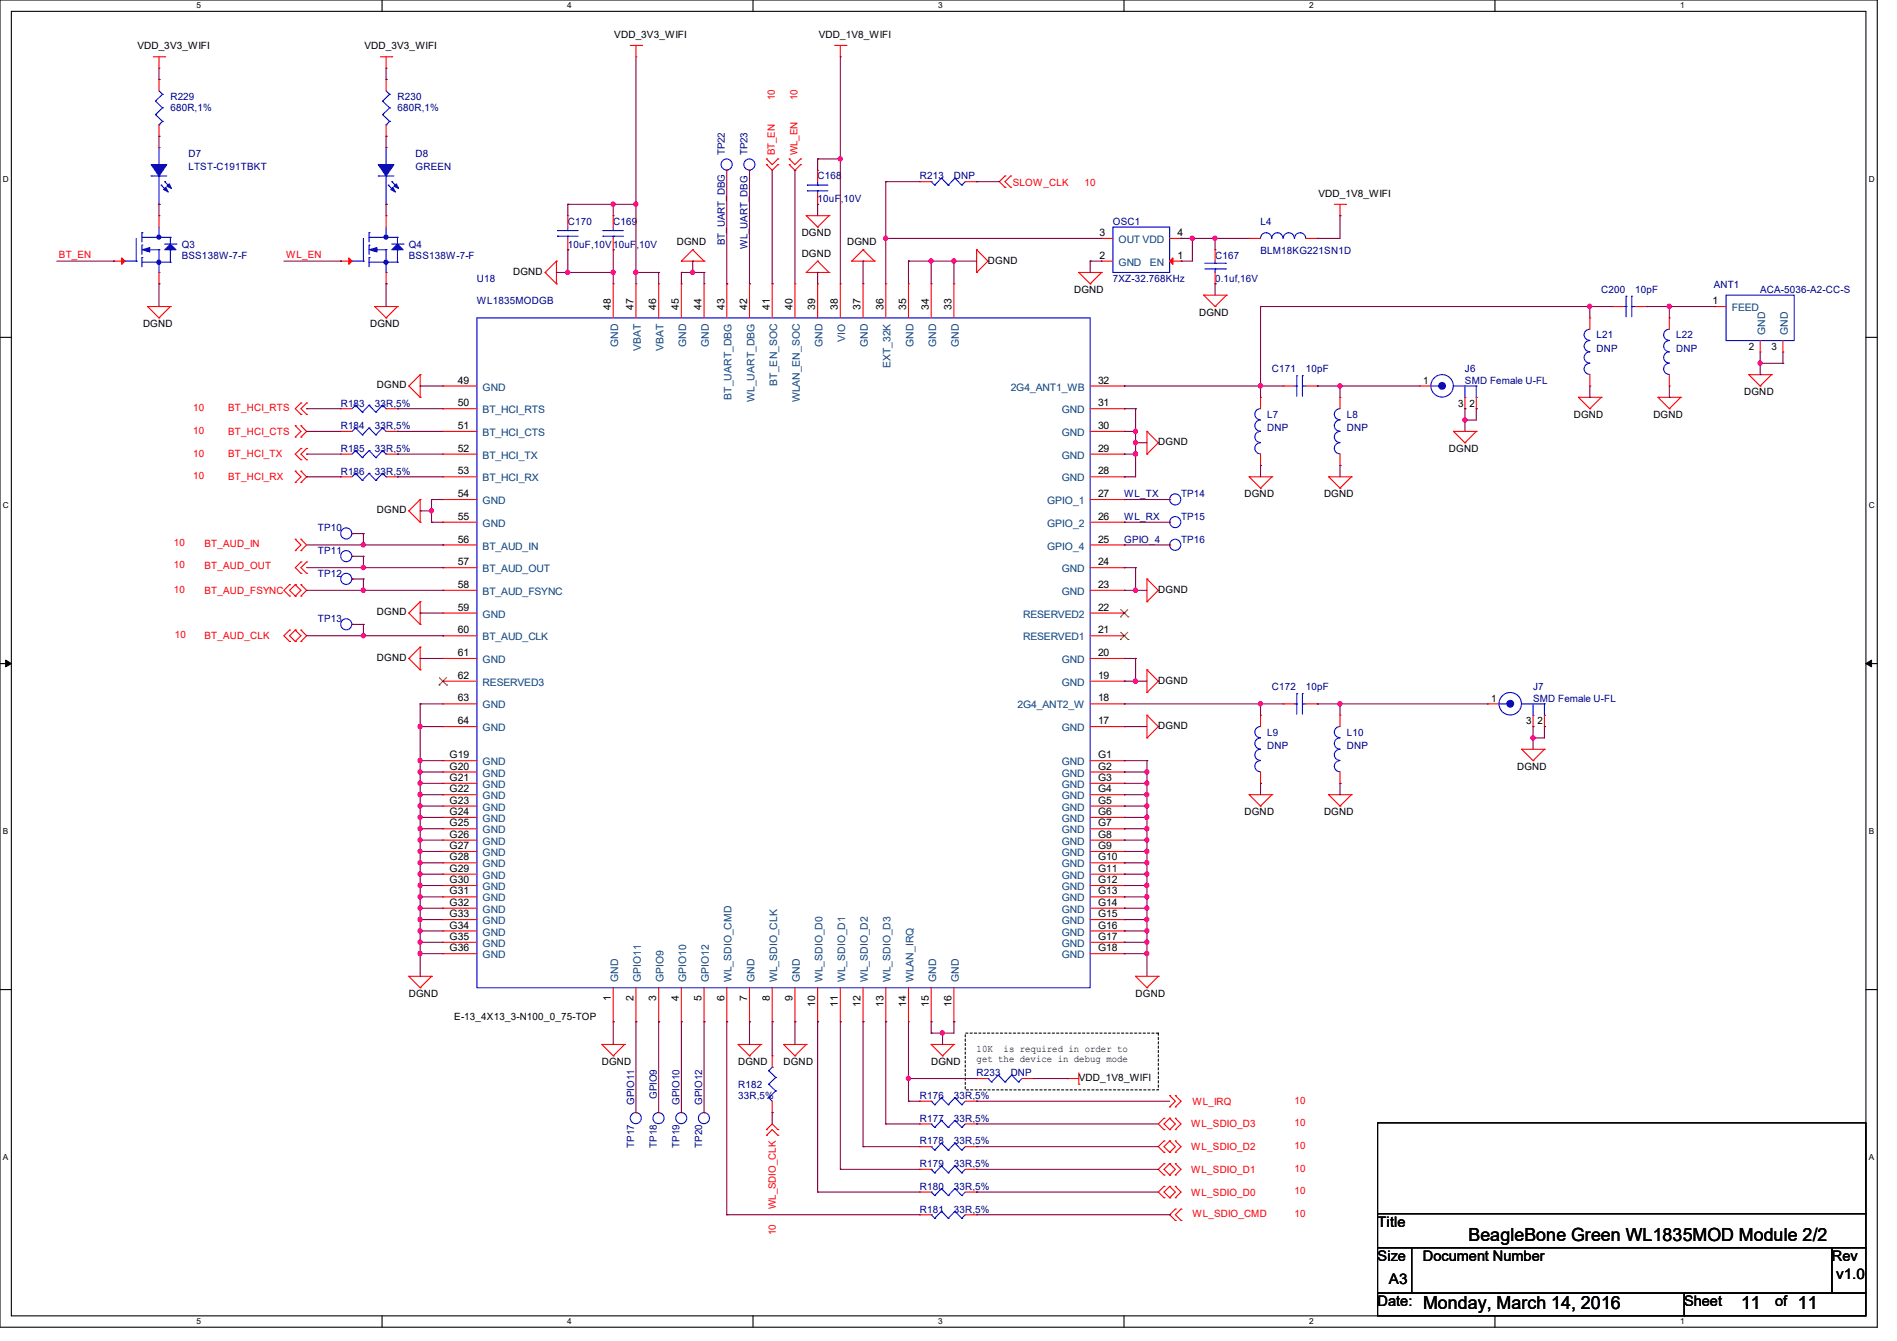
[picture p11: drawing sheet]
<svg xmlns="http://www.w3.org/2000/svg" width="297mm" height="210mm" viewBox="0 0 297 210" stroke-linecap="round" stroke-linejoin="round" font-family="sans-serif">
<defs><g id="words">
<g font-size="2.8">
<text x="229.9" y="194.4">BeagleBone Green WL1835MOD Module 2/2</text>
<text x="222.8" y="205.1">Monday, March 14, 2016</text>
<text x="272.6" y="205.1">11</text>
<text x="281.5" y="205.1">11</text>
</g>
<g font-size="2.3">
<text x="215.7" y="192.2">Title</text>
<text x="215.7" y="197.5">Size</text>
<text x="222.8" y="197.5">Document Number</text>
<text x="286.8" y="197.5">Rev</text>
<text x="217.5" y="201">A3</text>
<text x="287.5" y="200.3">v1.0</text>
<text x="215.7" y="204.6">Date:</text>
<text x="263.7" y="204.6">Sheet</text>
<text x="277.9" y="204.6">of</text>
</g>
<g font-size="1.6">
<text x="96.2" y="5.9">VDD_3V3_WIFI</text>
<text x="128.2" y="5.9">VDD_1V8_WIFI</text>
<text x="21.5" y="7.7">VDD_3V3_WIFI</text>
<text x="57.1" y="7.7">VDD_3V3_WIFI</text>
<text x="206.4" y="30.8">VDD_1V8_WIFI</text>
<text x="106" y="38.4">DGND</text>
<text x="125.5" y="40.2">DGND</text>
<text x="125.5" y="37">DGND</text>
<text x="132.6" y="38.4">DGND</text>
<text x="154.7" y="41.3">DGND</text>
<text x="172.1" y="40.5">2</text>
<text x="172.1" y="37">3</text>
<text x="184.4" y="37">4</text>
<text x="184.4" y="40.5">1</text>
<text x="80.3" y="43.1">DGND</text>
<text x="168.2" y="45.9">DGND</text>
<text x="268.1" y="47.6">1</text>
<text x="22.4" y="51.2">DGND</text>
<text x="58" y="51.2">DGND</text>
<text x="95.6" y="48.6" transform="rotate(-90 95.6 48.6)">48</text>
<text x="99.2" y="48.6" transform="rotate(-90 99.2 48.6)">47</text>
<text x="102.7" y="48.6" transform="rotate(-90 102.7 48.6)">46</text>
<text x="106.3" y="48.6" transform="rotate(-90 106.3 48.6)">45</text>
<text x="109.9" y="48.6" transform="rotate(-90 109.9 48.6)">44</text>
<text x="113.4" y="48.6" transform="rotate(-90 113.4 48.6)">43</text>
<text x="117" y="48.6" transform="rotate(-90 117 48.6)">42</text>
<text x="120.5" y="48.6" transform="rotate(-90 120.5 48.6)">41</text>
<text x="124.1" y="48.6" transform="rotate(-90 124.1 48.6)">40</text>
<text x="127.6" y="48.6" transform="rotate(-90 127.6 48.6)">39</text>
<text x="131.2" y="48.6" transform="rotate(-90 131.2 48.6)">38</text>
<text x="134.7" y="48.6" transform="rotate(-90 134.7 48.6)">37</text>
<text x="138.3" y="48.6" transform="rotate(-90 138.3 48.6)">36</text>
<text x="141.9" y="48.6" transform="rotate(-90 141.9 48.6)">35</text>
<text x="145.4" y="48.6" transform="rotate(-90 145.4 48.6)">34</text>
<text x="149" y="48.6" transform="rotate(-90 149 48.6)">33</text>
<text x="187.7" y="49.4">DGND</text>
<text x="273.8" y="54.8">2</text>
<text x="277.4" y="54.8">3</text>
<text x="59" y="60.8">DGND</text>
<text x="71.7" y="63.6">50</text>
<text x="71.7" y="60.1">49</text>
<text x="171.9" y="60.1">32</text>
<text x="171.9" y="63.6">31</text>
<text x="222.8" y="60.1">1</text>
<text x="228.3" y="63.7">3</text>
<text x="230.1" y="63.7">2</text>
<text x="246.4" y="65.4">DGND</text>
<text x="258.9" y="65.4">DGND</text>
<text x="273.1" y="61.9">DGND</text>
<text x="71.7" y="70.7">52</text>
<text x="71.7" y="67.2">51</text>
<text x="171.9" y="70.7">29</text>
<text x="171.9" y="67.2">30</text>
<text x="181.4" y="69.7">DGND</text>
<text x="226.9" y="70.8">DGND</text>
<text x="71.7" y="74.3">53</text>
<text x="71.7" y="77.9">54</text>
<text x="171.9" y="77.9">27</text>
<text x="171.9" y="74.3">28</text>
<text x="194.9" y="77.9">DGND</text>
<text x="207.3" y="77.9">DGND</text>
<text x="59" y="80.4">DGND</text>
<text x="71.7" y="81.4">55</text>
<text x="171.9" y="81.4">26</text>
<text x="71.7" y="85">56</text>
<text x="71.7" y="88.5">57</text>
<text x="171.9" y="85">25</text>
<text x="171.9" y="88.5">24</text>
<text x="71.7" y="92.1">58</text>
<text x="71.7" y="95.6">59</text>
<text x="171.9" y="95.6">22</text>
<text x="171.9" y="92.1">23</text>
<text x="181.4" y="92.8">DGND</text>
<text x="59" y="96.4">DGND</text>
<text x="71.7" y="99.2">60</text>
<text x="171.9" y="99.2">21</text>
<text x="59" y="103.5">DGND</text>
<text x="71.7" y="106.3">62</text>
<text x="71.7" y="102.7">61</text>
<text x="171.9" y="102.7">20</text>
<text x="171.9" y="106.3">19</text>
<text x="181.4" y="107.1">DGND</text>
<text x="71.7" y="113.4">64</text>
<text x="71.7" y="109.9">63</text>
<text x="171.9" y="113.4">17</text>
<text x="171.9" y="109.9">18</text>
<text x="233.5" y="109.9">1</text>
<text x="239" y="113.5">3</text>
<text x="240.7" y="113.5">2</text>
<text x="70.4" y="118.7">G19</text>
<text x="171.9" y="118.7">G1</text>
<text x="181.4" y="114.2">DGND</text>
<text x="70.4" y="120.5">G20</text>
<text x="70.4" y="122.3">G21</text>
<text x="70.4" y="124.1">G22</text>
<text x="70.4" y="125.9">G23</text>
<text x="171.9" y="120.5">G2</text>
<text x="171.9" y="122.3">G3</text>
<text x="171.9" y="124.1">G4</text>
<text x="171.9" y="125.9">G5</text>
<text x="237.5" y="120.6">DGND</text>
<text x="70.4" y="127.6">G24</text>
<text x="70.4" y="129.4">G25</text>
<text x="70.4" y="131.2">G26</text>
<text x="171.9" y="127.6">G6</text>
<text x="171.9" y="129.4">G7</text>
<text x="171.9" y="131.2">G8</text>
<text x="194.9" y="127.7">DGND</text>
<text x="207.3" y="127.7">DGND</text>
<text x="70.4" y="133">G27</text>
<text x="70.4" y="134.7">G28</text>
<text x="70.4" y="136.5">G29</text>
<text x="171.9" y="133">G9</text>
<text x="171.9" y="134.7">G10</text>
<text x="171.9" y="136.5">G11</text>
<text x="70.4" y="138.3">G30</text>
<text x="70.4" y="140.1">G31</text>
<text x="70.4" y="141.9">G32</text>
<text x="70.4" y="143.6">G33</text>
<text x="171.9" y="140.1">G13</text>
<text x="171.9" y="141.9">G14</text>
<text x="171.9" y="143.6">G15</text>
<text x="171.9" y="138.3">G12</text>
<text x="70.4" y="145.4">G34</text>
<text x="70.4" y="147.2">G35</text>
<text x="70.4" y="149">G36</text>
<text x="171.9" y="145.4">G16</text>
<text x="171.9" y="147.2">G17</text>
<text x="171.9" y="149">G18</text>
<text x="64" y="156.1">DGND</text>
<text x="71.1" y="159.7">E-13_4X13_3-N100_0_75-TOP</text>
<text x="95.6" y="156.8" transform="rotate(-90 95.6 156.8)">1</text>
<text x="99.2" y="156.8" transform="rotate(-90 99.2 156.8)">2</text>
<text x="102.7" y="156.8" transform="rotate(-90 102.7 156.8)">3</text>
<text x="106.3" y="156.8" transform="rotate(-90 106.3 156.8)">4</text>
<text x="109.9" y="156.8" transform="rotate(-90 109.9 156.8)">5</text>
<text x="113.4" y="156.8" transform="rotate(-90 113.4 156.8)">6</text>
<text x="117" y="156.8" transform="rotate(-90 117 156.8)">7</text>
<text x="120.5" y="156.8" transform="rotate(-90 120.5 156.8)">8</text>
<text x="124.1" y="156.8" transform="rotate(-90 124.1 156.8)">9</text>
<text x="127.6" y="157.7" transform="rotate(-90 127.6 157.7)">10</text>
<text x="131.2" y="157.7" transform="rotate(-90 131.2 157.7)">11</text>
<text x="134.7" y="157.7" transform="rotate(-90 134.7 157.7)">12</text>
<text x="138.3" y="157.7" transform="rotate(-90 138.3 157.7)">13</text>
<text x="141.9" y="157.7" transform="rotate(-90 141.9 157.7)">14</text>
<text x="145.4" y="157.7" transform="rotate(-90 145.4 157.7)">15</text>
<text x="149" y="157.7" transform="rotate(-90 149 157.7)">16</text>
<text x="177.8" y="156.1">DGND</text>
<text x="94.2" y="166.8">DGND</text>
<text x="115.6" y="166.8">DGND</text>
<text x="122.7" y="166.8">DGND</text>
<text x="145.8" y="166.8">DGND</text>
<text x="152.9" y="164.8">10K</text>
<text x="152.9" y="166.4">get the device in debug mode</text>
<text x="157.1" y="164.8">is required in order to</text>
<text x="168.9" y="169.3">VDD_1V8_WIFI</text>
</g>
<g font-size="1.6" fill="#000080">
<text x="26.7" y="15.7">R229</text>
<text x="26.7" y="17.4">680R,1%</text>
<text x="62.2" y="15.7">R230</text>
<text x="62.2" y="17.4">680R,1%</text>
<text x="29.5" y="24.6">D7</text>
<text x="29.5" y="26.7">LTST-C191TBKT</text>
<text x="65.1" y="24.6">D8</text>
<text x="65.1" y="26.7">GREEN</text>
<text x="113.5" y="24.3" transform="rotate(-90 113.5 24.3)">TP22</text>
<text x="117" y="24.3" transform="rotate(-90 117 24.3)">TP23</text>
<text x="128" y="28.1">C168</text>
<text x="144" y="28.1">R213</text>
<text x="149.4" y="28.1">DNP</text>
<text x="88.9" y="35.2">C170</text>
<text x="96" y="35.2">C169</text>
<text x="128" y="31.7">10uF,10V</text>
<text x="174.2" y="35.2">OSC1</text>
<text x="197.4" y="35.2">L4</text>
<text x="28.4" y="38.8">Q3</text>
<text x="28.4" y="40.6">BSS138W-7-F</text>
<text x="64" y="38.8">Q4</text>
<text x="64" y="40.6">BSS138W-7-F</text>
<text x="88.9" y="38.8">10uF,10V10uF,10V</text>
<text x="113.5" y="38.4" transform="rotate(-90 113.5 38.4)">BT_UART_DBG</text>
<text x="117" y="38.9" transform="rotate(-90 117 38.9)">WL_UART_DBG</text>
<text x="190.2" y="40.6">C167</text>
<text x="197.4" y="39.8">BLM18KG221SN1D</text>
<text x="74.7" y="44.1">U18</text>
<text x="74.7" y="47.7">WL1835MODGB</text>
<text x="174.2" y="44.1">7XZ-32.768KHz</text>
<text x="190.2" y="44.1">0.1uf,16V</text>
<text x="250.7" y="45.9">C200</text>
<text x="256" y="45.9">10pF</text>
<text x="268.3" y="45.2">ANT1</text>
<text x="275.6" y="45.9">ACA-5036-A2-CC-S</text>
<text x="250" y="53">L21</text>
<text x="262.4" y="53">L22</text>
<text x="199.1" y="58.3">C171</text>
<text x="204.5" y="58.3">10pF</text>
<text x="229.4" y="58.3">J6</text>
<text x="250" y="55.1">DNP</text>
<text x="262.4" y="55.1">DNP</text>
<text x="53.3" y="63.7">R183</text>
<text x="58.7" y="63.7">33R,5%</text>
<text x="198.4" y="65.4">L7</text>
<text x="210.9" y="65.4">L8</text>
<text x="229.4" y="60.1">SMD Female U-FL</text>
<text x="53.3" y="70.8">R185</text>
<text x="53.3" y="67.2">R184</text>
<text x="58.7" y="70.8">33R,5%</text>
<text x="58.7" y="67.2">33R,5%</text>
<text x="198.4" y="67.6">DNP</text>
<text x="210.9" y="67.6">DNP</text>
<text x="53.3" y="74.3">R186</text>
<text x="58.7" y="74.3">33R,5%</text>
<text x="176" y="77.9">WL_TX</text>
<text x="184.9" y="77.9">TP14</text>
<text x="49.8" y="83.2">TP10</text>
<text x="176" y="81.4">WL_RX</text>
<text x="184.9" y="81.4">TP15</text>
<text x="49.8" y="86.8">TP11</text>
<text x="176" y="85">GPIO_4</text>
<text x="184.9" y="85">TP16</text>
<text x="49.8" y="90.3">TP12</text>
<text x="49.8" y="97.4">TP13</text>
<text x="199.1" y="108.1">C172</text>
<text x="204.5" y="108.1">10pF</text>
<text x="240" y="108.1">J7</text>
<text x="240" y="109.9">SMD Female U-FL</text>
<text x="198.4" y="115.2">L9</text>
<text x="198.4" y="117.3">DNP</text>
<text x="210.9" y="115.2">L10</text>
<text x="210.9" y="117.3">DNP</text>
<text x="99.3" y="173" transform="rotate(-90 99.3 173)">GPIO11</text>
<text x="102.8" y="172.1" transform="rotate(-90 102.8 172.1)">GPIO9</text>
<text x="106.4" y="173" transform="rotate(-90 106.4 173)">GPIO10</text>
<text x="109.9" y="173" transform="rotate(-90 109.9 173)">GPIO12</text>
<text x="115.6" y="170.3">R182</text>
<text x="115.6" y="172.1">33R,5%</text>
<text x="144" y="172.1">R176</text>
<text x="149.4" y="172.1">33R,5%</text>
<text x="152.9" y="168.6">R233</text>
<text x="158.2" y="168.6">DNP</text>
<text x="99.3" y="179.7" transform="rotate(-90 99.3 179.7)">TP17</text>
<text x="102.8" y="179.7" transform="rotate(-90 102.8 179.7)">TP18</text>
<text x="106.4" y="179.7" transform="rotate(-90 106.4 179.7)">TP19</text>
<text x="109.9" y="179.7" transform="rotate(-90 109.9 179.7)">TP20</text>
<text x="144" y="175.7">R177</text>
<text x="144" y="179.2">R178</text>
<text x="149.4" y="175.7">33R,5%</text>
<text x="149.4" y="179.2">33R,5%</text>
<text x="144" y="182.8">R179</text>
<text x="149.4" y="182.8">33R,5%</text>
<text x="144" y="189.9">R181</text>
<text x="144" y="186.3">R180</text>
<text x="149.4" y="189.9">33R,5%</text>
<text x="149.4" y="186.3">33R,5%</text>
</g>
<g font-size="1.6" fill="#f00">
<text x="121.3" y="15.7" transform="rotate(-90 121.3 15.7)">10</text>
<text x="124.9" y="15.7" transform="rotate(-90 124.9 15.7)">10</text>
<text x="121.3" y="24.3" transform="rotate(-90 121.3 24.3)">BT_EN</text>
<text x="124.9" y="24.3" transform="rotate(-90 124.9 24.3)">WL_EN</text>
<text x="158.6" y="29.2">SLOW_CLK</text>
<text x="169.8" y="29.2">10</text>
<text x="9.2" y="40.3">BT_EN</text>
<text x="44.8" y="40.3">WL_EN</text>
<text x="30.2" y="64.4">10</text>
<text x="35.7" y="64.4">BT_HCI_RTS</text>
<text x="30.2" y="67.9">10</text>
<text x="30.2" y="71.5">10</text>
<text x="35.7" y="68.1">BT_HCI_CTS</text>
<text x="35.7" y="71.5">BT_HCI_TX</text>
<text x="30.2" y="75.1">10</text>
<text x="35.7" y="75.2">BT_HCI_RX</text>
<text x="27.2" y="85.6">10</text>
<text x="27.2" y="88.9">10</text>
<text x="32" y="85.7">BT_AUD_IN</text>
<text x="32" y="89.1">BT_AUD_OUT</text>
<text x="27.2" y="92.8">10</text>
<text x="32" y="93">BT_AUD_FSYNC</text>
<text x="27.4" y="99.9">10</text>
<text x="32" y="100.1">BT_AUD_CLK</text>
<text x="186.7" y="173">WL_IRQ</text>
<text x="202.7" y="172.8">10</text>
<text x="186.5" y="176.6">WL_SDIO_D3</text>
<text x="202.7" y="176.4">10</text>
<text x="202.7" y="180">10</text>
<text x="186.5" y="180.1">WL_SDIO_D2</text>
<text x="186.5" y="183.7">WL_SDIO_D1</text>
<text x="202.7" y="183.5">10</text>
<text x="121.5" y="189.4" transform="rotate(-90 121.5 189.4)">WL_SDIO_CLK</text>
<text x="186.5" y="187.2">WL_SDIO_D0</text>
<text x="186.7" y="190.6">WL_SDIO_CMD</text>
<text x="202.7" y="187.1">10</text>
<text x="202.7" y="190.6">10</text>
<text x="121.5" y="193.5" transform="rotate(-90 121.5 193.5)">10</text>
</g>
<g font-size="1.6" fill="#004080">
<text x="175.1" y="41.6">GND</text>
<text x="175.1" y="38.1">OUT VDD</text>
<text x="180" y="41.6">EN</text>
<text x="132.3" y="53.5" transform="rotate(-90 132.3 53.5)">VIO</text>
<text x="271.1" y="48.7">FEED</text>
<text x="276.4" y="52.5" transform="rotate(-90 276.4 52.5)">GND</text>
<text x="279.9" y="52.5" transform="rotate(-90 279.9 52.5)">GND</text>
<text x="96.8" y="54.3" transform="rotate(-90 96.8 54.3)">GND</text>
<text x="100.3" y="55" transform="rotate(-90 100.3 55)">VBAT</text>
<text x="103.9" y="55" transform="rotate(-90 103.9 55)">VBAT</text>
<text x="107.4" y="54.3" transform="rotate(-90 107.4 54.3)">GND</text>
<text x="111" y="54.3" transform="rotate(-90 111 54.3)">GND</text>
<text x="128.8" y="54.3" transform="rotate(-90 128.8 54.3)">GND</text>
<text x="135.9" y="54.3" transform="rotate(-90 135.9 54.3)">GND</text>
<text x="139.4" y="57.7" transform="rotate(-90 139.4 57.7)">EXT_32K</text>
<text x="143" y="54.3" transform="rotate(-90 143 54.3)">GND</text>
<text x="146.6" y="54.3" transform="rotate(-90 146.6 54.3)">GND</text>
<text x="150.1" y="54.3" transform="rotate(-90 150.1 54.3)">GND</text>
<text x="75.6" y="64.7">BT_HCI_RTS</text>
<text x="75.6" y="61.2">GND</text>
<text x="114.6" y="62.6" transform="rotate(-90 114.6 62.6)">BT_UART_DBG</text>
<text x="118.1" y="62.9" transform="rotate(-90 118.1 62.9)">WL_UART_DBG</text>
<text x="121.7" y="60.4" transform="rotate(-90 121.7 60.4)">BT_EN_SOC</text>
<text x="125.2" y="63" transform="rotate(-90 125.2 63)">WLAN_EN_SOC</text>
<text x="158.2" y="61.2">2G4_ANT1_WB</text>
<text x="166.2" y="64.7">GND</text>
<text x="75.6" y="71.8">BT_HCI_TX</text>
<text x="75.6" y="68.3">BT_HCI_CTS</text>
<text x="166.2" y="71.8">GND</text>
<text x="166.2" y="68.3">GND</text>
<text x="75.6" y="75.4">BT_HCI_RX</text>
<text x="166.2" y="75.4">GND</text>
<text x="75.6" y="82.5">GND</text>
<text x="75.6" y="79">GND</text>
<text x="164" y="82.5">GPIO_2</text>
<text x="164" y="79">GPIO_1</text>
<text x="75.6" y="86.1">BT_AUD_IN</text>
<text x="75.6" y="89.6">BT_AUD_OUT</text>
<text x="164" y="86.1">GPIO_4</text>
<text x="166.2" y="89.6">GND</text>
<text x="75.6" y="93.2">BT_AUD_FSYNC</text>
<text x="166.2" y="93.2">GND</text>
<text x="75.6" y="100.3">BT_AUD_CLK</text>
<text x="75.6" y="96.7">GND</text>
<text x="160.2" y="100.3">RESERVED1</text>
<text x="160.2" y="96.7">RESERVED2</text>
<text x="75.6" y="107.4">RESERVED3</text>
<text x="75.6" y="103.8">GND</text>
<text x="166.2" y="103.8">GND</text>
<text x="166.2" y="107.4">GND</text>
<text x="75.6" y="111">GND</text>
<text x="159.3" y="111">2G4_ANT2_W</text>
<text x="75.6" y="114.5">GND</text>
<text x="75.6" y="119.8">GND</text>
<text x="166.2" y="114.5">GND</text>
<text x="166.2" y="119.8">GND</text>
<text x="75.6" y="121.6">GND</text>
<text x="75.6" y="123.4">GND</text>
<text x="75.6" y="125.2">GND</text>
<text x="166.2" y="121.6">GND</text>
<text x="166.2" y="123.4">GND</text>
<text x="166.2" y="125.2">GND</text>
<text x="75.6" y="127">GND</text>
<text x="75.6" y="128.7">GND</text>
<text x="75.6" y="130.5">GND</text>
<text x="166.2" y="127">GND</text>
<text x="166.2" y="128.7">GND</text>
<text x="166.2" y="130.5">GND</text>
<text x="75.6" y="132.3">GND</text>
<text x="75.6" y="134.1">GND</text>
<text x="75.6" y="135.8">GND</text>
<text x="75.6" y="137.6">GND</text>
<text x="166.2" y="134.1">GND</text>
<text x="166.2" y="135.8">GND</text>
<text x="166.2" y="137.6">GND</text>
<text x="166.2" y="132.3">GND</text>
<text x="75.6" y="139.4">GND</text>
<text x="75.6" y="141.2">GND</text>
<text x="75.6" y="143">GND</text>
<text x="166.2" y="141.2">GND</text>
<text x="166.2" y="143">GND</text>
<text x="166.2" y="139.4">GND</text>
<text x="75.6" y="144.7">GND</text>
<text x="75.6" y="146.5">GND</text>
<text x="75.6" y="148.3">GND</text>
<text x="166.2" y="144.7">GND</text>
<text x="166.2" y="146.5">GND</text>
<text x="166.2" y="148.3">GND</text>
<text x="75.6" y="150.1">GND</text>
<text x="96.8" y="153.8" transform="rotate(-90 96.8 153.8)">GND</text>
<text x="100.3" y="153.8" transform="rotate(-90 100.3 153.8)">GPIO11</text>
<text x="103.9" y="153.8" transform="rotate(-90 103.9 153.8)">GPIO9</text>
<text x="107.4" y="153.8" transform="rotate(-90 107.4 153.8)">GPIO10</text>
<text x="111" y="153.8" transform="rotate(-90 111 153.8)">GPIO12</text>
<text x="114.6" y="153.8" transform="rotate(-90 114.6 153.8)">WL_SDIO_CMD</text>
<text x="118.1" y="153.8" transform="rotate(-90 118.1 153.8)">GND</text>
<text x="121.7" y="153.8" transform="rotate(-90 121.7 153.8)">WL_SDIO_CLK</text>
<text x="125.2" y="153.8" transform="rotate(-90 125.2 153.8)">GND</text>
<text x="128.8" y="153.8" transform="rotate(-90 128.8 153.8)">WL_SDIO_D0</text>
<text x="132.3" y="153.8" transform="rotate(-90 132.3 153.8)">WL_SDIO_D1</text>
<text x="135.9" y="153.8" transform="rotate(-90 135.9 153.8)">WL_SDIO_D2</text>
<text x="139.4" y="153.8" transform="rotate(-90 139.4 153.8)">WL_SDIO_D3</text>
<text x="143" y="153.8" transform="rotate(-90 143 153.8)">WLAN_IRQ</text>
<text x="146.6" y="153.8" transform="rotate(-90 146.6 153.8)">GND</text>
<text x="150.1" y="153.8" transform="rotate(-90 150.1 153.8)">GND</text>
<text x="166.2" y="150.1">GND</text>
</g>
<g font-size="1.3">
<text x="30.8" y="1.3">5</text>
<text x="88.8" y="1.3">4</text>
<text x="146.9" y="1.3">3</text>
<text x="205" y="1.3">2</text>
<text x="263.1" y="1.3">1</text>
<text x=".5" y="28.4">D</text>
<text x="292.6" y="28.4">D</text>
<text x=".5" y="79.5">C</text>
<text x="292.6" y="79.5">C</text>
<text x=".5" y="130.6">B</text>
<text x="292.6" y="130.6">B</text>
<text x=".5" y="181.7">A</text>
<text x="292.6" y="181.7">A</text>
<text x="30.8" y="207.4">5</text>
<text x="88.8" y="207.4">4</text>
<text x="146.9" y="207.4">3</text>
<text x="205" y="207.4">2</text>
<text x="263.1" y="207.4">1</text>
</g>
</g></defs>
<path d="M0 0h293.9v207.9h-293.9zM1.8 1.8h290.3v204.3h-290.3z" fill="none" stroke="#000" stroke-width=".17"/>
<g fill="#fff">
<path d="M30.8 .2h.7v1.4h-.7z"/>
<path d="M30.8 206.2h.7v1.4h-.7z"/>
</g>
<path d="M59.8 0v1.8M59.8 206.1v1.8" fill="none" stroke="#000" stroke-width=".17"/>
<g fill="#fff">
<path d="M88.8 .2h.7v1.4h-.7z"/>
<path d="M88.8 206.2h.7v1.4h-.7z"/>
</g>
<path d="M117.9 0v1.8M117.9 206.1v1.8" fill="none" stroke="#000" stroke-width=".17"/>
<g fill="#fff">
<path d="M146.9 .2h.7v1.4h-.7z"/>
<path d="M146.9 206.2h.7v1.4h-.7z"/>
</g>
<path d="M176 0v1.8M176 206.1v1.8" fill="none" stroke="#000" stroke-width=".17"/>
<g fill="#fff">
<path d="M205 .2h.7v1.4h-.7z"/>
<path d="M205 206.2h.7v1.4h-.7z"/>
</g>
<path d="M234.1 0v1.8M234.1 206.1v1.8" fill="none" stroke="#000" stroke-width=".17"/>
<g fill="#fff">
<path d="M263.1 .2h.6v1.4h-.6z"/>
<path d="M263.1 206.2h.6v1.4h-.6z"/>
<path d="M.5 27.3h.9v1.4h-.9z"/>
<path d="M292.6 27.3h.9v1.4h-.9z"/>
<path d="M.5 78.4h.9v1.4h-.9z"/>
<path d="M292.6 78.4h.9v1.4h-.9z"/>
</g>
<path d="M0 52.8h1.8M292.1 52.8h1.8" fill="none" stroke="#000" stroke-width=".17"/>
<g fill="#fff">
<path d="M.5 129.5h.8v1.4h-.8z"/>
<path d="M292.6 129.5h.8v1.4h-.8z"/>
</g>
<path d="M0 103.9h1.8M292.1 103.9h1.8" fill="none" stroke="#000" stroke-width=".17"/>
<path d="M.9 103.4l.9 .5-.9 .5zM292.1 103.9l.9-.5v1z" fill="#000" stroke="#000" stroke-width=".16"/>
<g fill="#fff">
<path d="M.5 180.5h.8v1.4h-.8z"/>
<path d="M292.6 180.5h.8v1.4h-.8z"/>
</g>
<path d="M0 155h1.8M292.1 155h1.8M215.7 175.9h76.4v14.2h-76.4zM215.7 190.1h76.4v5.3h-76.4zM215.7 195.4h5.3v7.1h-5.3zM221 195.4h65.8v7.1h-65.8zM286.8 195.4h5.3v7.1h-5.3zM215.7 202.5h48v3.6h-48zM263.7 202.5h28.4v3.6h-28.4z" fill="none" stroke="#000" stroke-width=".17"/>
<path d="M151.1 161.8h30.3v8.9h-30.3z" fill="none" stroke="#000" stroke-width=".17" stroke-dasharray=".3 .3"/>
<g fill="none" stroke="#f00" stroke-width=".17">
<path d="M24 8.9h1.8M24.9 10.7h.1M24.9 12.4h.1M24.9 8.9v1.8M24.9 12.4v1.8M24.9 19.6v1.7M25.8 8.9h.1M59.6 8.9h1.7M60.5 10.7h.1M60.5 12.4h.1M60.5 8.9v1.8M60.5 12.4v1.8"/>
<path d="M60.5 19.6v1.7M61.3 8.9h.1M98.7 7.1h1.8M99.6 8.9h.1M99.6 7.1v1.8M100.5 7.1h.1M130.7 7.1h1.8M131.6 8.9h.1M131.6 7.1v1.8M132.5 7.1h.1M24.9 21.3h.1M24.9 32h.1"/>
<path d="M24.9 23.1h.1M24.9 33.8h.1M24.9 33.8v1.8M60.5 32h.1M60.5 23.1h.1M60.5 33.8h.1M60.5 21.3h.1M60.5 33.8v1.8M88.9 39.1h.1M88.9 33.8h.1M88.9 33.8v1.8M88.9 37.3v1.8"/>
<path d="M96 39.1h.1M96 33.8h.1M96 33.8v1.8M96 37.3v1.8M108.5 39.1h.1M108.5 39.1l-1.8 1.8M108.5 39.1l1.7 1.8M113.8 26.7h.1M117.3 26.7h.1M120 25.8h.1M120 24.9h.1M120 25.8l.9 .9 .9-.9"/>
<path d="M120 24.9l.9 .9 .9-.9M121.8 25.8h.1M121.8 24.9h.1M123.6 25.8h.1M123.6 24.9h.1M123.6 25.8l.9 .9 .8-.9M123.6 24.9l.9 .9 .8-.9M125.3 25.8h.1M125.3 24.9h.1M126.2 33.8h.1M126.2 33.8h3.6M126.2 33.8l1.8 1.8"/>
<path d="M128 35.6h.1M128 32h.1M128 26.7h.1M128 26.7v1.7M128 30.2v1.8M129.8 33.8h.1M129.8 33.8l-1.8 1.8M135.1 39.1h.1M135.1 39.1l-1.8 1.8M135.1 39.1l1.8 1.8M144 28.4h.1M144 28.4h1.8"/>
<path d="M151.1 28.4h1.8M152.9 39.1h.1M152.9 28.4h.1M152.9 39.1v3.6M152.9 39.1l1.8 1.8M157.4 29.3h.1M157.4 27.6h.1M157.4 27.6l-.9 .8 .9 .9M158.2 27.6h.1M158.2 29.3h.1M158.2 27.6l-.8 .8 .8 .9M172.5 37.3h.1"/>
<path d="M172.5 37.3h1.7M183.1 37.3h1.8M184.9 37.3h.1M190.2 39.1h.1M190.2 39.1v1.8M195.6 37.3h.1M195.6 37.3h1.8M204.5 37.3h1.7M206.2 37.3h.1M208.9 32h1.8M209.8 33.8h.1M209.8 32v1.8"/>
<path d="M210.7 32h.1M17.8 40.9h.1M17.8 40.9h1.8M23.1 48h.1M23.1 48h3.6M23.1 48l1.8 1.8M24.9 49.8h.1M24.9 44.4h.1M24.9 42.7v1.7M26.7 48h.1M26.7 48l-1.8 1.8M53.3 40.9h.1"/>
<path d="M53.3 40.9h1.8M58.7 48h.1M58.7 48h3.5M58.7 48l1.8 1.8M60.5 49.8h.1M60.5 44.4h.1M60.5 42.7v1.7M62.2 48h.1M62.2 48l-1.7 1.8M65.8 58.7h.1M65.8 58.7v3.5M65.8 58.7l-1.8 1.8"/>
<path d="M85.3 42.7h.1M85.3 42.7l1.8 1.7M87.1 44.4h.1M87.1 40.9h.1M87.1 40.9v3.5M87.1 40.9l-1.8 1.8M96 44.4h.1M96 44.4v5.4M99.6 44.4h.1M99.6 44.4v5.4M103.1 44.4h.1M103.1 44.4v5.4"/>
<path d="M106.7 40.9h.1M106.7 44.4h.1M106.7 40.9h3.5M106.7 44.4v5.4M110.2 40.9h.1M110.2 44.4h.1M110.2 44.4v5.4M113.8 44.4h.1M113.8 44.4v5.4M117.3 44.4h.1M117.3 44.4v5.4M120.9 44.4h.1"/>
<path d="M120.9 44.4v5.4M124.5 44.4h.1M124.5 44.4v5.4M126.2 42.7h.1M126.2 42.7h3.6M128 40.9h.1M128 44.4h.1M128 40.9l-1.8 1.8M128 40.9l1.8 1.8M128 44.4v5.4M129.8 42.7h.1M131.6 44.4h.1"/>
<path d="M131.6 44.4v5.4M133.3 40.9h.1M133.3 40.9h3.6M135.1 44.4h.1M135.1 44.4v5.4M136.9 40.9h.1M138.7 44.4h.1M138.7 44.4v5.4M142.2 44.4h.1M142.2 44.4v5.4M145.8 44.4h.1M145.8 44.4v5.4"/>
<path d="M149.4 44.4h.1M149.4 44.4v5.4M152.9 42.7h.1M154.7 40.9h.1M154.7 40.9l-1.8 1.8M168.9 42.7h.1M168.9 42.7h3.6M168.9 42.7l1.8 1.7M170.7 44.4h.1M172.5 42.7h.1M172.5 40.9h.1M172.5 40.9h1.7"/>
<path d="M172.5 42.7l-1.8 1.7M183.1 40.9h1.8M184.9 40.9h.1M188.5 46.2h.1M188.5 46.2h3.5M188.5 46.2l1.7 1.8M190.2 48h.1M190.2 44.4h.1M190.2 42.7v1.7M192 46.2h.1M192 46.2l-1.8 1.8M248.9 49.8h.1"/>
<path d="M248.9 49.8v1.8M248.9 58.7v1.8M252.5 48h.1M252.5 48h1.8M256 48h1.8M257.8 48h.1M261.4 49.8h.1M261.4 49.8v1.8M261.4 58.7v1.8M268.5 48h.1M268.5 48h1.8M273.8 58.7h.1"/>
<path d="M273.8 58.7h3.6M273.8 58.7l1.8 1.8M275.6 55.1h.1M275.6 53.3v1.8M277.4 58.7h.1M277.4 58.7l-1.8 1.8M279.1 55.1h.1M279.1 53.3v1.8M46.2 68.5h.1M46.2 66.7h.1M46.2 75.6h.1M46.2 73.8h.1"/>
<path d="M46.2 66.7l.9 .9-.9 .9M46.2 73.8l.9 .9-.9 .9M47.1 64.9h.1M47.1 63.1h.1M47.1 66.7h.1M47.1 68.5h.1M47.1 72h.1M47.1 70.2h.1M47.1 73.8h.1M47.1 75.6h.1M47.1 63.1l-.9 .9 .9 .9M47.1 66.7l.9 .9-.9 .9"/>
<path d="M47.1 70.2l-.9 .9 .9 .9M47.1 73.8l.9 .9-.9 .9M48 64.9h.1M48 63.1h.1M48 72h.1M48 70.2h.1M48 63.1l-.9 .9 .9 .9M48 70.2l-.9 .9 .9 .9M53.3 71.1h.1M53.3 64h.1M53.3 74.7h.1M53.3 67.6h.1"/>
<path d="M53.3 74.7h1.8M53.3 67.6h1.8M53.3 71.1h1.8M53.3 64h1.8M60.5 74.7h1.7M60.5 67.6h1.7M60.5 71.1h1.7M60.5 64h1.7M62.2 71.1h.1M62.2 64h.1M62.2 74.7h.1M62.2 67.6h.1"/>
<path d="M64 60.5h.1M64 60.5l1.8 1.7M65.8 78.2h.1M65.8 62.2h.1M65.8 78.2v3.6M65.8 78.2l-1.8 1.8M69.3 64h.1M69.3 74.7h.1M69.3 71.1h.1M69.3 67.6h.1M69.3 60.5h.1M69.3 78.2h.1"/>
<path d="M69.3 74.7h5.4M69.3 67.6h5.4M69.3 60.5h5.4M69.3 71.1h5.4M69.3 64h5.4M69.3 78.2h5.4M170.7 74.7h5.3M170.7 67.6h5.3M170.7 60.5h5.3M170.7 71.1h5.3M170.7 64h5.3M170.7 78.2h5.3"/>
<path d="M176 78.2h.1M176 74.7h.1M176 60.5h.1M176 71.1h.1M176 64h.1M176 67.6h.1M179.6 67.6h.1M179.6 71.1h.1M179.6 67.6v3.5M179.6 67.6l1.8 1.7M181.4 69.3h.1M181.4 69.3l-1.8 1.8"/>
<path d="M183.1 78.2h.1M195.6 74.7h.1M195.6 74.7h3.5M195.6 74.7l1.8 1.8M197.4 76.5h.1M197.4 72.9h.1M197.4 62.2h.1M197.4 62.2v1.8M197.4 71.1v1.8M199.1 74.7h.1M199.1 74.7l-1.7 1.8M200.9 60.5h.1"/>
<path d="M200.9 60.5h1.8M204.5 60.5h1.7M206.2 60.5h.1M208 74.7h.1M208 74.7h3.6M208 74.7l1.8 1.8M209.8 76.5h.1M209.8 72.9h.1M209.8 62.2h.1M209.8 62.2v1.8M209.8 71.1v1.8M211.6 74.7h.1"/>
<path d="M211.6 74.7l-1.8 1.8M222.2 60.5h.1M222.2 60.5h1.8M227.6 67.6h.1M227.6 67.6h3.5M227.6 67.6l1.8 1.7M229.4 69.3h.1M229.4 64h.1M229.4 62.2v1.8M231.1 67.6h.1M231.1 64h.1M231.1 67.6l-1.7 1.7"/>
<path d="M231.1 62.2v1.8M247.1 62.2h.1M247.1 62.2h3.6M247.1 62.2l1.8 1.8M248.9 64h.1M248.9 60.5h.1M250.7 62.2h.1M250.7 62.2l-1.8 1.8M259.6 62.2h.1M259.6 62.2h3.5M259.6 62.2l1.8 1.8M261.4 64h.1"/>
<path d="M261.4 60.5h.1M263.1 62.2h.1M263.1 62.2l-1.7 1.8M275.6 60.5h.1M45.3 91.6h.1M45.3 93.3h.1M45.3 98.7h.1M45.3 98.7l-.9 .9 .9 .9M45.3 91.6l-.9 .9 .9 .8M46.2 93.3h.1M46.2 91.6h.1M46.2 98.7h.1"/>
<path d="M46.2 86.2h.1M46.2 84.5h.1M46.2 98.7l.9 .9-.9 .9M46.2 91.6l-.9 .9 .9 .8M46.2 91.6l.9 .9-.9 .8M46.2 98.7l-.9 .9 .9 .9M46.2 84.5l.9 .8-.9 .9M47.1 91.6h.1M47.1 93.3h.1M47.1 98.7h.1M47.1 84.5h.1M47.1 86.2h.1"/>
<path d="M47.1 89.8h.1M47.1 88h.1M47.1 98.7l.9 .9-.9 .9M47.1 91.6l.9 .9-.9 .8M47.1 84.5l.9 .8-.9 .9M47.1 88l-.9 .9 .9 .9M48 89.8h.1M48 88h.1M48 88l-.9 .9 .9 .9M55.1 87.1h.1M55.1 97.8h.1M55.1 83.6h.1"/>
<path d="M55.1 90.7h.1M64 96h.1M64 80h.1M64 96l1.8 1.8M64 80l1.8 1.8M65.8 97.8h.1M65.8 94.2h.1M65.8 81.8h.1M65.8 94.2v3.6M65.8 94.2l-1.8 1.8M69.3 92.5h.1M69.3 85.3h.1"/>
<path d="M69.3 88.9h.1M69.3 99.6h.1M69.3 96h.1M69.3 81.8h.1M69.3 92.5h5.4M69.3 85.3h5.4M69.3 88.9h5.4M69.3 99.6h5.4M69.3 81.8h5.4M69.3 96h5.4M170.7 92.5h5.3M170.7 85.3h5.3"/>
<path d="M170.7 88.9h5.3M170.7 99.6h5.3M170.7 81.8h5.3M170.7 96h5.3M176 85.3h.1M176 81.8h.1M176 99.6h.1M176 96h.1M176 92.5h.1M176 88.9h.1M179.6 90.7h.1M179.6 94.2h.1"/>
<path d="M179.6 90.7v3.5M179.6 90.7l1.8 1.8M181.4 92.5h.1M181.4 92.5l-1.8 1.7M183.1 85.3h.1M183.1 81.8h.1M45.3 100.5h.1M46.2 100.5h.1M47.1 100.5h.1M64 103.1h.1M64 103.1l1.8 1.8M65.8 104.9h.1"/>
<path d="M65.8 101.3h.1M65.8 101.3v3.6M65.8 101.3l-1.8 1.8M69.3 113.8h.1M69.3 106.7h.1M69.3 119.1h.1M69.3 110.2h.1M69.3 103.1h.1M69.3 110.2h5.4M69.3 113.8h5.4M69.3 119.1h5.4M69.3 103.1h5.4"/>
<path d="M69.3 106.7h5.4M170.7 110.2h5.3M170.7 113.8h5.3M170.7 119.1h5.3M170.7 103.1h5.3M170.7 106.7h5.3M176 113.8h.1M176 119.1h.1M176 103.1h.1M176 106.7h.1M176 110.2h.1M179.6 112h.1"/>
<path d="M179.6 115.6h.1M179.6 104.9h.1M179.6 108.5h.1M179.6 104.9v3.6M179.6 112v3.6M179.6 112l1.8 1.8M179.6 104.9l1.8 1.8M181.4 113.8h.1M181.4 106.7h.1M181.4 113.8l-1.8 1.8M181.4 106.7l-1.8 1.8M197.4 112h.1"/>
<path d="M197.4 112v1.8M200.9 110.2h.1M200.9 110.2h1.8M204.5 110.2h1.7M206.2 110.2h.1M209.8 112h.1M209.8 112v1.8M232.9 110.2h.1M232.9 110.2h1.8M238.3 117.3h.1M238.3 117.3h3.5M238.3 117.3l1.7 1.8"/>
<path d="M240 119.1h.1M240 113.8h.1M240 112v1.8M241.8 117.3h.1M241.8 113.8h.1M241.8 117.3l-1.8 1.8M241.8 112v1.8M69.3 120.9h.1M69.3 122.7h.1M69.3 124.5h.1M69.3 126.2h.1M69.3 128h.1"/>
<path d="M69.3 129.8h.1M69.3 131.6h.1M69.3 133.3h.1M69.3 135.1h.1M69.3 136.9h.1M69.3 138.7h.1M69.3 124.5h5.4M69.3 133.3h5.4M69.3 135.1h5.4M69.3 136.9h5.4M69.3 138.7h5.4M69.3 120.9h5.4"/>
<path d="M69.3 122.7h5.4M69.3 126.2h5.4M69.3 128h5.4M69.3 129.8h5.4M69.3 131.6h5.4M170.7 124.5h5.3M170.7 133.3h5.3M170.7 135.1h5.3M170.7 136.9h5.3M170.7 138.7h5.3M170.7 120.9h5.3M170.7 122.7h5.3"/>
<path d="M170.7 126.2h5.3M170.7 128h5.3M170.7 129.8h5.3M170.7 131.6h5.3M176 133.3h.1M176 135.1h.1M176 136.9h.1M176 138.7h.1M176 120.9h.1M176 122.7h.1M176 124.5h.1M176 126.2h.1"/>
<path d="M176 128h.1M176 129.8h.1M176 131.6h.1M195.6 124.5h.1M195.6 124.5h3.5M195.6 124.5l1.8 1.7M197.4 126.2h.1M197.4 122.7h.1M197.4 120.9v1.8M199.1 124.5h.1M199.1 124.5l-1.7 1.7M208 124.5h.1"/>
<path d="M208 124.5h3.6M208 124.5l1.8 1.7M209.8 126.2h.1M209.8 122.7h.1M209.8 120.9v1.8M211.6 124.5h.1M211.6 124.5l-1.8 1.7M64 152.9h.1M64 152.9h3.6M64 152.9l1.8 1.8M65.8 154.7h.1M67.6 152.9h.1"/>
<path d="M67.6 152.9l-1.8 1.8M69.3 140.5h.1M69.3 142.2h.1M69.3 144h.1M69.3 145.8h.1M69.3 147.6h.1M69.3 149.4h.1M69.3 140.5h5.4M69.3 142.2h5.4M69.3 144h5.4M69.3 145.8h5.4M69.3 147.6h5.4"/>
<path d="M69.3 149.4h5.4M96 154.7v5.3M99.6 154.7v5.3M103.1 154.7v5.3M106.7 154.7v5.3M110.2 154.7v5.3M113.8 154.7v5.3M117.3 154.7v5.3M120.9 154.7v5.3M124.5 154.7v5.3M128 154.7v5.3M131.6 154.7v5.3"/>
<path d="M135.1 154.7v5.3M138.7 154.7v5.3M142.2 154.7v5.3M145.8 154.7v5.3M149.4 154.7v5.3M170.7 140.5h5.3M170.7 142.2h5.3M170.7 144h5.3M170.7 145.8h5.3M170.7 147.6h5.3M170.7 149.4h5.3M176 140.5h.1"/>
<path d="M176 142.2h.1M176 144h.1M176 145.8h.1M176 147.6h.1M176 149.4h.1M177.8 152.9h.1M177.8 152.9h3.6M177.8 152.9l1.8 1.8M179.6 154.7h.1M181.4 152.9h.1M181.4 152.9l-1.8 1.8M94.2 163.6h.1"/>
<path d="M94.2 163.6h3.6M94.2 163.6l1.8 1.8M96 165.4h.1M96 160h.1M97.8 163.6h.1M97.8 163.6l-1.8 1.8M99.6 174.2h.1M99.6 160h.1M103.1 174.2h.1M103.1 160h.1M106.7 174.2h.1M106.7 160h.1"/>
<path d="M110.2 160h.1M110.2 174.2h.1M113.8 160h.1M115.6 163.6h.1M115.6 163.6h3.5M115.6 163.6l1.7 1.8M117.3 165.4h.1M117.3 160h.1M119.1 163.6h.1M119.1 163.6l-1.8 1.8M120 176.9h.1M120 177.8h.1"/>
<path d="M120 176.9l.9-.9 .9 .9M120 177.8l.9-.9 .9 .9M120.9 174.2h.1M120.9 165.4h.1M120.9 160h.1M120.9 165.4v1.7M120.9 172.5v1.7M121.8 176.9h.1M121.8 177.8h.1M122.7 163.6h.1M122.7 163.6h3.5M122.7 163.6l1.8 1.8"/>
<path d="M124.5 165.4h.1M124.5 160h.1M126.2 163.6h.1M126.2 163.6l-1.7 1.8M128 160h.1M131.6 160h.1M135.1 160h.1M138.7 160h.1M142.2 160h.1M144 176h.1M144 179.6h.1M144 172.5h.1"/>
<path d="M144 176h1.8M144 179.6h1.8M144 172.5h1.8M145.8 163.6h.1M145.8 160h.1M145.8 163.6h3.6M145.8 163.6l1.8 1.8M147.6 165.4h.1M149.4 163.6h.1M149.4 160h.1M149.4 163.6l-1.8 1.8M151.1 176h1.8"/>
<path d="M151.1 179.6h1.8M151.1 172.5h1.8M152.9 176h.1M152.9 168.9h.1M152.9 179.6h.1M152.9 172.5h.1M152.9 168.9h1.8M160 168.9h1.8M161.8 168.9h.1M167.1 168.9h.1M167.1 168.9h1.8M168.9 169.8h.1"/>
<path d="M168.9 168v1.8M182.2 175.1h.1M182.2 176.9h.1M182.2 178.7h.1M182.2 175.1l-.8 .9 .8 .9M182.2 178.7l-.8 .9 .8 .9M183.1 171.6h.1M183.1 173.4h.1M183.1 176.9h.1M183.1 175.1h.1M183.1 178.7h.1M183.1 171.6l.9 .9-.9 .9"/>
<path d="M183.1 175.1l-.9 .9 .9 .9M183.1 175.1l.9 .9-.9 .9M183.1 178.7l-.9 .9 .9 .9M183.1 178.7l.9 .9-.9 .9M184 171.6h.1M184 173.4h.1M184 175.1h.1M184 176.9h.1M184 178.7h.1M184 171.6l.9 .9-.9 .9M184 178.7l.9 .9-.9 .9M184 175.1l.9 .9-.9 .9"/>
<path d="M144 190.2h.1M144 183.1h.1M144 186.7h.1M144 190.2h1.8M144 183.1h1.8M144 186.7h1.8M151.1 190.2h1.8M151.1 183.1h1.8M151.1 186.7h1.8M152.9 190.2h.1M152.9 183.1h.1M152.9 186.7h.1"/>
<path d="M182.2 180.5h.1M182.2 182.2h.1M182.2 184h.1M182.2 185.8h.1M182.2 187.6h.1M182.2 182.2l-.8 .9 .8 .9M182.2 185.8l-.8 .9 .8 .9M183.1 180.5h.1M183.1 184h.1M183.1 182.2h.1M183.1 187.6h.1M183.1 185.8h.1"/>
<path d="M183.1 182.2l-.9 .9 .9 .9M183.1 182.2l.9 .9-.9 .9M183.1 185.8l-.9 .9 .9 .9M183.1 185.8l.9 .9-.9 .9M184 180.5h.1M184 182.2h.1M184 184h.1M184 185.8h.1M184 187.6h.1M184 191.1h.1M184 189.4h.1M184 182.2l.9 .9-.9 .9"/>
<path d="M184 185.8l.9 .9-.9 .9M184 189.4l-.9 .8 .9 .9M184.9 189.4h.1M184.9 191.1h.1M184.9 189.4l-.9 .8 .9 .9"/>
</g>
<g fill="none" stroke="#00f" stroke-width=".17">
<path d="M24.3 15.8h.1M24.3 17.9h.1M24.3 15.8l1.1 1.1M24.3 17.9l1.1 1.1M24.9 19.6h.1M24.9 14.2l.5 .6M25.4 14.8h.1M25.4 16.9h.1M25.4 19h.1M25.4 14.8l-1.1 1M25.4 16.9l-1.1 1M25.4 19l-.5 .6"/>
<path d="M59.9 15.8h.1M59.9 17.9h.1M59.9 15.8l1.1 1.1M59.9 17.9l1.1 1.1M60.5 19.6h.1M60.5 14.2l.5 .6M61 14.8h.1M61 16.9h.1M61 19h.1M61 14.8l-1.1 1M61 16.9l-1.1 1M61 19l-.5 .6"/>
<path d="M21.3 37.3v3.6M22.2 38.4h.1M22.2 36.4h.1M22.2 37.2h.1M22.2 37.2h4.5M22.2 36.4v1.5M22.2 38.4v1.4M23.1 39.1h1.8M23.7 27.6h.1M23.7 27.6h2.4M24.9 27.6h.1M24.9 32h.1"/>
<path d="M24.9 37.2h.1M24.9 39.1h.1M24.9 23.1v8.9M24.9 35.6v1.6M24.9 39.1v3.6M25.2 29h.1M25.2 29l1.1 1.1M25.8 28.4h.1M25.8 28.4l1 1.1M25.8 38.2h1.8M26.7 39.1h.1M26.7 37.2h.1"/>
<path d="M26.7 37.2v1M26.7 39.1v2M27.6 38.2h.1M56.9 37.3v3.6M57.8 38.4h.1M57.8 36.4h.1M57.8 37.2h.1M57.8 36.4v1.5M57.8 38.4v1.4M57.8 37.2h4.4M58.7 39.1h1.8M59.2 27.6h.1"/>
<path d="M59.2 27.6h2.5M60.5 27.6h.1M60.5 32h.1M60.5 37.2h.1M60.5 39.1h.1M60.5 23.1v8.9M60.5 35.6v1.6M60.5 39.1v3.6M60.8 29h.1M60.8 29l1.1 1.1M61.3 28.4h.1M61.3 28.4l1.1 1.1"/>
<path d="M61.3 38.2h1.8M62.2 39.1h.1M62.2 37.2h.1M62.2 37.2v1M62.2 39.1v2M63.1 38.2h.1M87.3 36.1h.1M87.3 37h.1M87.3 36.1h3.2M87.3 37h3.2M88.9 37h.1M88.9 36.1h.1"/>
<path d="M88.9 35.6v.5M88.9 37v.3M94.4 36.1h.1M94.4 37h.1M94.4 36.1h3.2M94.4 37h3.2M96 37h.1M96 36.1h.1M96 35.6v.5M96 37v.3M126.4 29h.1M126.4 29.9h.1"/>
<path d="M126.4 29h3.2M126.4 29.9h3.2M128 29.9h.1M128 29h.1M128 28.4v.6M128 29.9v.3M145.8 28.4h.1M145.8 28.4l.5 .6M146.3 29h.1M147.4 27.9h.1M147.4 27.9l1.1 1.1M147.4 27.9l-1.1 1.1"/>
<path d="M148.5 29h.1M149.5 27.9h.1M149.5 27.9l1.1 1.1M149.5 27.9l-1 1.1M150.6 29h.1M151.1 28.4l-.5 .6M174.2 35.6h8.9v7.1h-8.9zM199.1 37.3a.87 .87 0 0 0-.9-.9 .87 .87 0 0 0-.8 .9M200.9 37.3a.87 .87 0 0 0-.9-.9 .87 .87 0 0 0-.9 .9M202.6 37.3a.87 .87 0 0 0-.8-.9 .87 .87 0 0 0-.9 .9M204.4 37.3a.87 .87 0 0 0-.8-.9 .87 .87 0 0 0-.9 .9M19.6 40.9h.1"/>
<path d="M19.6 40.9h1.7M21.3 40.9h.1M22.2 40.3h.1M22.2 41.1h4.5M22.2 40.3v1.5M24.9 42.7h.1M26.7 41.1h.1M55.1 40.9h.1M55.1 40.9h1.8M56.9 40.9h.1M57.8 40.3h.1M57.8 40.3v1.5"/>
<path d="M57.8 41.1h4.4M60.5 42.7h.1M62.2 41.1h.1M74.7 49.8h96v104.9h-96zM188.6 42.1h3.3M188.6 41.2h3.3M190.2 41.2h.1M190.2 42.1h.1M190.2 40.9v.3M190.2 42.1v.6M191.9 42.1h.1M191.9 41.2h.1"/>
<path d="M203 58.8h.1M203 58.8v3.3M203.9 58.8h.1M203.9 58.8v3.3M248.9 56.9a.87 .87 0 0 0-.9 .9 .87 .87 0 0 0 .9 .8M248.9 55.1a.87 .87 0 0 0-.9 .9 .87 .87 0 0 0 .9 .9M248.9 53.3a.87 .87 0 0 0-.9 .9 .87 .87 0 0 0 .9 .9M248.9 51.6a.87 .87 0 0 0-.9 .8 .87 .87 0 0 0 .9 .9M254.3 48h.3M254.6 48h.1M254.6 46.4h.1M254.6 46.4v3.2"/>
<path d="M255.5 46.4h.1M255.5 48h.1M255.5 48h.5M255.5 46.4v3.2M261.4 56.9a.87 .87 0 0 0-.9 .9 .87 .87 0 0 0 .9 .8M261.4 55.1a.87 .87 0 0 0-.9 .9 .87 .87 0 0 0 .9 .9M261.4 53.3a.87 .87 0 0 0-.9 .9 .87 .87 0 0 0 .9 .9M261.4 51.6a.87 .87 0 0 0-.9 .8 .87 .87 0 0 0 .9 .9M270.3 46.2h10.6v7.1h-10.6zM55.7 70.6h.1M55.7 63.5h.1M55.7 74.1h.1"/>
<path d="M55.7 67h.1M55.7 70.6l-.6 .5M55.7 70.6l1 1.1M55.7 63.5l-.6 .5M55.7 63.5l1 1.1M55.7 74.1l-.6 .6M55.7 74.1l1 1.1M55.7 67l-.6 .6M55.7 67l1 1.1M56.7 71.7h.1M56.7 64.6h.1M56.7 75.2h.1"/>
<path d="M56.7 68.1h.1M57.8 70.6h.1M57.8 63.5h.1M57.8 74.1h.1M57.8 67h.1M57.8 70.6l-1.1 1.1M57.8 70.6l1 1.1M57.8 63.5l-1.1 1.1M57.8 63.5l1 1.1M57.8 74.1l-1.1 1.1M57.8 74.1l1 1.1M57.8 67l-1.1 1.1"/>
<path d="M57.8 67l1 1.1M58.8 71.7h.1M58.8 64.6h.1M58.8 75.2h.1M58.8 68.1h.1M59.9 70.6h.1M59.9 63.5h.1M59.9 74.1h.1M59.9 67h.1M59.9 70.6l-1.1 1.1M59.9 70.6l.6 .5M59.9 63.5l-1.1 1.1"/>
<path d="M59.9 63.5l.6 .5M59.9 74.1l-1.1 1.1M59.9 74.1l.6 .6M59.9 67l-1.1 1.1M59.9 67l.6 .6M60.5 71.1h.1M60.5 64h.1M60.5 74.7h.1M60.5 67.6h.1M197.4 69.3a.87 .87 0 0 0-.9 .9 .87 .87 0 0 0 .9 .9M197.4 67.6a.87 .87 0 0 0-.9 .8 .87 .87 0 0 0 .9 .9M197.4 65.8a.87 .87 0 0 0-.9 .9 .87 .87 0 0 0 .9 .8"/>
<path d="M197.4 64a.87 .87 0 0 0-.9 .9 .87 .87 0 0 0 .9 .8M202.7 60.5h.3M203 60.5h.1M203.9 60.5h.1M203.9 60.5h.6M209.8 69.3a.87 .87 0 0 0-.9 .9 .87 .87 0 0 0 .9 .9M209.8 67.6a.87 .87 0 0 0-.9 .8 .87 .87 0 0 0 .9 .9M209.8 65.8a.87 .87 0 0 0-.9 .9 .87 .87 0 0 0 .9 .8M209.8 64a.87 .87 0 0 0-.9 .9 .87 .87 0 0 0 .9 .8M224 60.5h1.3M225.3 60.5h.1M227.6 60.5h3.5"/>
<path d="M229.4 62.2h.1M229.4 60.5v1.7M231.1 60.5h.1M231.1 62.2h.1M231.1 60.5v1.7M197.4 119.1a.87 .87 0 0 0-.9 .9 .87 .87 0 0 0 .9 .9M197.4 117.3a.87 .87 0 0 0-.9 .9 .87 .87 0 0 0 .9 .9M197.4 115.6a.87 .87 0 0 0-.9 .8 .87 .87 0 0 0 .9 .9M197.4 113.8a.87 .87 0 0 0-.9 .9 .87 .87 0 0 0 .9 .8M202.7 110.2h.3M203 110.2h.1M203 108.6h.1"/>
<path d="M203 108.6v3.2M203.9 108.6h.1M203.9 110.2h.1M203.9 108.6v3.2M203.9 110.2h.6M209.8 119.1a.87 .87 0 0 0-.9 .9 .87 .87 0 0 0 .9 .9M209.8 117.3a.87 .87 0 0 0-.9 .9 .87 .87 0 0 0 .9 .9M209.8 115.6a.87 .87 0 0 0-.9 .8 .87 .87 0 0 0 .9 .9M209.8 113.8a.87 .87 0 0 0-.9 .9 .87 .87 0 0 0 .9 .8M234.7 110.2h1.2M235.9 110.2h.1M238.3 110.2h3.5"/>
<path d="M240 112h.1M240 110.2v1.8M241.8 110.2h.1M241.8 112h.1M241.8 110.2v1.8M120.4 171.9h.1M120.4 169.8h.1M120.4 167.7h.1M120.4 171.9l.5 .6M120.4 169.8l1.1 1.1M120.4 167.7l1.1 1M120.9 167.1h.1"/>
<path d="M120.9 167.1l-.5 .6M121.5 170.9h.1M121.5 168.7h.1M121.5 170.9l-1.1 1M121.5 168.7l-1.1 1.1M145.8 176h.1M145.8 179.6h.1M145.8 172.5h.1M145.8 176l.5 .6M145.8 179.6l.5 .5M145.8 172.5l.5 .5M146.3 176.6h.1"/>
<path d="M146.3 173h.1M147.4 175.5h.1M147.4 179h.1M147.4 171.9h.1M147.4 175.5l1.1 1.1M147.4 175.5l-1.1 1.1M147.4 179l1.1 1.1M147.4 179l-1.1 1.1M147.4 171.9l1.1 1.1M147.4 171.9l-1.1 1.1M148.5 176.6h.1M148.5 173h.1"/>
<path d="M149.5 175.5h.1M149.5 179h.1M149.5 171.9h.1M149.5 175.5l1.1 1.1M149.5 175.5l-1 1.1M149.5 179l1.1 1.1M149.5 179l-1 1.1M149.5 171.9l1.1 1.1M149.5 171.9l-1 1.1M150.6 176.6h.1M150.6 173h.1M151.1 176l-.5 .6"/>
<path d="M151.1 179.6l-.5 .5M151.1 172.5l-.5 .5M154.7 168.9h.1M154.7 168.9l.5 .6M155.2 169.5h.1M156.3 168.4h.1M156.3 168.4l1.1 1.1M156.3 168.4l-1.1 1.1M157.4 169.5h.1M158.4 168.4h.1M158.4 168.4l1.1 1.1M158.4 168.4l-1 1.1"/>
<path d="M159.5 169.5h.1M160 168.9l-.5 .6M145.8 190.2h.1M145.8 183.1h.1M145.8 186.7h.1M145.8 190.2l.5 .6M145.8 183.1l.5 .6M145.8 186.7l.5 .5M146.3 190.8h.1M146.3 183.7h.1M146.3 187.2h.1M146.3 180.1h.1"/>
<path d="M147.4 189.7h.1M147.4 182.6h.1M147.4 186.1h.1M147.4 189.7l1.1 1.1M147.4 189.7l-1.1 1.1M147.4 182.6l1.1 1.1M147.4 182.6l-1.1 1.1M147.4 186.1l1.1 1.1M147.4 186.1l-1.1 1.1M148.5 190.8h.1M148.5 183.7h.1M148.5 187.2h.1"/>
<path d="M148.5 180.1h.1M149.5 189.7h.1M149.5 182.6h.1M149.5 186.1h.1M149.5 189.7l1.1 1.1M149.5 189.7l-1 1.1M149.5 182.6l1.1 1.1M149.5 182.6l-1 1.1M149.5 186.1l1.1 1.1M149.5 186.1l-1 1.1M150.6 190.8h.1M150.6 183.7h.1"/>
<path d="M150.6 187.2h.1M150.6 180.1h.1M151.1 190.2l-.5 .6M151.1 183.1l-.5 .6M151.1 186.7l-.5 .5"/>
<circle cx="113.8" cy="25.8" r=".87"/>
<circle cx="117.3" cy="25.8" r=".87"/>
<circle cx="184" cy="78.2" r=".87"/>
<circle cx="225.8" cy="60.4" r="1.76"/>
<circle cx="54.2" cy="97.8" r=".87"/>
<circle cx="54.2" cy="83.5" r=".87"/>
<circle cx="54.2" cy="90.7" r=".87"/>
<circle cx="54.2" cy="87.1" r=".87"/>
<circle cx="184" cy="85.3" r=".87"/>
<circle cx="184" cy="81.8" r=".87"/>
<circle cx="236.5" cy="110.2" r="1.76"/>
<circle cx="99.5" cy="175.1" r=".87"/>
<circle cx="103.1" cy="175.1" r=".87"/>
<circle cx="106.7" cy="175.1" r=".87"/>
<circle cx="110.2" cy="175.1" r=".87"/>
</g>
<g fill="#00f" stroke="#00f" stroke-width=".17">
<path d="M62.2 38.2l.9 .9h-1.8z"/>
<path d="M57.8 39.1l1.2-.3v.7z"/>
<path d="M26.7 38.2l.9 .9h-1.8z"/>
<path d="M22.2 39.1l1.3-.3v.7z"/>
<path d="M61.5 29.3l.4 .8-.7-.4z" fill-rule="evenodd"/>
<path d="M61.7 29.2l.4-.4 .3 .7z" fill-rule="evenodd"/>
<path d="M59.2 25.8h2.5l-1.2 1.8z" fill-rule="evenodd"/>
<path d="M26 29.3l.3 .8-.7-.4z" fill-rule="evenodd"/>
<path d="M26.1 29.2l.4-.4 .3 .7z" fill-rule="evenodd"/>
<path d="M23.7 25.8h2.4l-1.2 1.8z" fill-rule="evenodd"/>
<circle cx="225.8" cy="60.4" r=".53"/>
<circle cx="60.4" cy="37.1" r=".33"/>
<circle cx="60.4" cy="41.1" r=".33"/>
<circle cx="236.5" cy="110.2" r=".53"/>
<circle cx="24.9" cy="37.1" r=".33"/>
<circle cx="24.9" cy="41.1" r=".33"/>
</g>
<g fill="#f00" stroke="#f00" stroke-width=".17">
<path d="M183.1 40.9l.5-.5v1z"/>
<path d="M54.6 40.4l.5 .5-.5 .5z"/>
<path d="M19 40.4l.6 .5-.6 .5z"/>
</g>
<path d="M175.4 96.6h.1M175.5 99l1.1 1.2M175.5 95.5l1.1 1.1M176.6 99l-1.2 1.2M176.6 95.5l-1.2 1.1M176.6 96.6h.1M68.7 107.3h.1M68.8 106.1l1.1 1.2M69.9 106.1l-1.2 1.2M69.9 107.3h.1M175.4 100.2h.1M176.6 100.2h.1" fill="none" stroke="#804000" stroke-width=".16"/>
<g fill="none" stroke="#800040" stroke-width=".17">
<path d="M24.9 12.4h.1M24.9 10.7v1.7M60.5 12.4h.1M60.5 10.7v1.7M99.6 8.9v35.5M131.6 8.9v35.5M24.9 21.3h.1M24.9 32h.1M24.9 21.3v1.8M24.9 32v1.8M60.5 21.3h.1M60.5 32h.1"/>
<path d="M60.5 21.3v1.8M60.5 32v1.8M88.9 32h.1M88.9 39.1h.1M88.9 32h10.7M88.9 32v1.8M88.9 39.1v3.6M96 32h.1M96 39.1h.1M96 32v1.8M96 39.1v5.3M99.6 32h.1"/>
<path d="M113.8 26.7v17.7M117.3 26.7v17.7M120.9 26.7v17.7M124.5 26.7h.1M124.5 26.7v17.7M128 32h.1M128 24.9h.1M128 24.9v1.8M128 32v1.8M128 24.9h3.6M131.6 24.9h.1M138.7 37.3h.1"/>
<path d="M138.7 28.4h.1M138.7 28.4v16M138.7 37.3h33.8M138.7 28.4h5.3M152.9 28.4h.1M152.9 28.4h3.6M184.9 37.3h.1M184.9 37.3h10.7M186.7 37.3h.1M186.7 37.3v3.6h-1.8M190.2 37.3h.1M190.2 37.3v1.8"/>
<path d="M206.2 37.3h.1M209.8 33.8h.1M209.8 33.8v3.5h-3.6M8.9 40.9h8.9M17.8 40.9h.1M24.9 44.4h.1M24.9 44.4v3.6M44.4 40.9h8.9M53.3 40.9h.1M60.5 44.4h.1M60.5 44.4v3.6M87.1 42.7h.1"/>
<path d="M87.1 42.7h8.9M88.9 42.7h.1M96 42.7h.1M99.6 42.7h.1M99.6 42.7h3.5M103.1 42.7h.1M103.1 42.7v1.7M106.7 42.7h.1M106.7 42.7v1.7M106.7 42.7h3.5M108.5 40.9h.1M108.5 42.7h.1"/>
<path d="M108.5 40.9v1.8M110.2 42.7h.1M110.2 42.7v1.7M113.8 44.4h.1M117.3 44.4h.1M120.9 44.4h.1M128 42.7h.1M128 42.7v1.7M135.1 40.9h.1M135.1 40.9v3.5M142.2 40.9h.1M142.2 40.9v3.5"/>
<path d="M142.2 40.9h10.7M145.8 40.9h.1M145.8 40.9v3.5M149.4 40.9h.1M149.4 40.9v3.5M170.7 40.9h.1M170.7 40.9h1.8M170.7 40.9v1.8M184.9 40.9h.1M190.2 44.4h.1M190.2 44.4v1.8M197.4 48h.1"/>
<path d="M197.4 48v14.2M197.4 48h55.1M248.9 48h.1M248.9 48v1.8M257.8 48h.1M257.8 48h10.7M261.4 48h.1M261.4 48v1.8M268.5 48h.1M275.6 56.9h.1M275.6 58.7h.1M275.6 56.9h3.5"/>
<path d="M275.6 55.1v3.6M279.1 56.9h.1M279.1 55.1v1.8M48 64h.1M48 67.6h.1M48 71.1h.1M48 74.7h.1M48 64h5.3M48 74.7h5.3M48 71.1h5.3M48 67.6h5.3M62.2 64h.1"/>
<path d="M62.2 67.6h.1M62.2 71.1h.1M62.2 74.7h.1M62.2 64h7.1M62.2 74.7h7.1M62.2 71.1h7.1M62.2 67.6h7.1M65.8 60.5h.1M65.8 60.5h3.5M67.6 78.2h.1M67.6 78.2h1.7M67.6 78.2v3.6"/>
<path d="M176 64h.1M176 74.7h.1M176 71.1h.1M176 67.6h.1M176 60.5h.1M176 78.2h.1M176 60.5h24.9M176 78.2h7.1M176 64h1.8M176 71.1h1.8M176 67.6h1.8M177.8 64h.1"/>
<path d="M177.8 71.1h.1M177.8 67.6h.1M177.8 69.3h.1M177.8 64v10.7h-1.8M177.8 69.3h1.8M197.4 60.5h.1M197.4 72.9h.1M197.4 72.9v1.8M206.2 60.5h.1M206.2 60.5h16M209.8 60.5h.1M209.8 72.9h.1"/>
<path d="M209.8 60.5v1.7M209.8 72.9v1.8M229.4 64h.1M229.4 65.8h.1M229.4 64v3.6M231.1 64h.1M231.1 64v1.8h-1.7M248.9 62.2h.1M248.9 60.5v1.7M261.4 62.2h.1M261.4 60.5v1.7M48 92.5h21.3"/>
<path d="M48 88.9h21.3M48 85.3h21.3M48 99.6h21.3M55.1 83.6h1.8M55.1 87.1h1.8M55.1 90.7h1.8M55.1 97.8h1.8M56.9 88.9h.1M56.9 92.5h.1M56.9 99.6h.1M56.9 85.3h.1M56.9 83.6h.1"/>
<path d="M56.9 87.1h.1M56.9 90.7h.1M56.9 97.8h.1M56.9 83.6v1.7M56.9 87.1v1.8M56.9 90.7v1.8M56.9 97.8v1.8M65.8 80h.1M65.8 96h.1M65.8 80h1.8M65.8 96h3.5M67.6 81.8h.1"/>
<path d="M67.6 80h.1M67.6 81.8h1.7M69.3 85.3h.1M69.3 88.9h.1M69.3 92.5h.1M69.3 99.6h.1M176 92.5h.1M176 88.9h.1M176 81.8h.1M176 85.3h.1M176 81.8h7.1M176 92.5h3.6"/>
<path d="M176 88.9h1.8M176 85.3h7.1M177.8 88.9h.1M177.8 92.5h.1M177.8 88.9v3.6M65.8 119.1h.1M65.8 110.2h.1M65.8 113.8h.1M65.8 103.1h.1M65.8 119.1h3.5M65.8 110.2v42.7M65.8 110.2h3.5"/>
<path d="M65.8 113.8h3.5M65.8 103.1h3.5M176 119.1h.1M176 113.8h.1M176 106.7h.1M176 103.1h.1M176 110.2h.1M176 119.1h3.6M176 110.2h24.9M176 113.8h3.6M176 103.1h1.8M176 106.7h3.6"/>
<path d="M177.8 103.1h.1M177.8 106.7h.1M177.8 103.1v3.6M179.6 119.1h.1M179.6 119.1v33.8M197.4 110.2h.1M197.4 110.2v1.8M206.2 110.2h.1M206.2 110.2h26.7M209.8 110.2h.1M209.8 110.2v1.8M240 113.8h.1"/>
<path d="M240 115.6h.1M240 113.8v3.5M241.8 113.8h.1M241.8 113.8v1.8h-1.8M65.8 138.7h.1M65.8 136.9h.1M65.8 135.1h.1M65.8 133.3h.1M65.8 131.6h.1M65.8 129.8h.1M65.8 128h.1M65.8 126.2h.1"/>
<path d="M65.8 124.5h.1M65.8 122.7h.1M65.8 120.9h.1M65.8 138.7h3.5M65.8 136.9h3.5M65.8 135.1h3.5M65.8 133.3h3.5M65.8 131.6h3.5M65.8 129.8h3.5M65.8 128h3.5M65.8 126.2h3.5M65.8 124.5h3.5"/>
<path d="M65.8 122.7h3.5M65.8 120.9h3.5M176 120.9h.1M176 122.7h.1M176 124.5h.1M176 126.2h.1M176 128h.1M176 129.8h.1M176 131.6h.1M176 133.3h.1M176 135.1h.1M176 136.9h.1"/>
<path d="M176 138.7h.1M176 138.7h3.6M176 136.9h3.6M176 135.1h3.6M176 133.3h3.6M176 131.6h3.6M176 129.8h3.6M176 128h3.6M176 126.2h3.6M176 124.5h3.6M176 122.7h3.6M176 120.9h3.6"/>
<path d="M179.6 120.9h.1M179.6 122.7h.1M179.6 124.5h.1M179.6 126.2h.1M179.6 128h.1M179.6 129.8h.1M179.6 131.6h.1M179.6 133.3h.1M179.6 135.1h.1M179.6 136.9h.1M179.6 138.7h.1M197.4 122.7h.1"/>
<path d="M197.4 122.7v1.8M209.8 122.7h.1M209.8 122.7v1.8M65.8 149.4h.1M65.8 147.6h.1M65.8 145.8h.1M65.8 144h.1M65.8 142.2h.1M65.8 140.5h.1M65.8 149.4h3.5M65.8 147.6h3.5M65.8 145.8h3.5"/>
<path d="M65.8 144h3.5M65.8 142.2h3.5M65.8 140.5h3.5M176 149.4h.1M176 147.6h.1M176 145.8h.1M176 144h.1M176 142.2h.1M176 140.5h.1M176 149.4h3.6M176 147.6h3.6M176 145.8h3.6"/>
<path d="M176 144h3.6M176 142.2h3.6M176 140.5h3.6M179.6 149.4h.1M179.6 147.6h.1M179.6 145.8h.1M179.6 144h.1M179.6 142.2h.1M179.6 140.5h.1M96 160h.1M96 160v3.6M99.6 160h.1"/>
<path d="M99.6 160v14.2M103.1 160h.1M103.1 160v14.2M106.7 160h.1M106.7 160v14.2M110.2 160h.1M110.2 160v14.2M113.8 160h.1M113.8 160v30.2M117.3 160h.1M117.3 160v3.6M120.9 160h.1"/>
<path d="M120.9 174.2h.1M120.9 160v5.4M120.9 174.2v1.8M124.5 160h.1M124.5 160v3.6M128 160h.1M128 160v26.7M131.6 160h.1M131.6 160v23.1M135.1 179.6h.1M135.1 160h.1M135.1 160v19.6"/>
<path d="M135.1 179.6h8.9M138.7 176h.1M138.7 160h.1M138.7 176h5.3M138.7 160v16M142.2 168.9h.1M142.2 172.5h.1M142.2 160v12.5M142.2 172.5h1.8M142.2 168.9h10.7M145.8 160h.1M145.8 161.8h.1"/>
<path d="M145.8 160v1.8M147.6 161.8h.1M147.6 161.8v1.8M149.4 160h.1M149.4 160v1.8h-3.6M152.9 172.5h.1M152.9 176h.1M152.9 179.6h.1M152.9 172.5h30.2M152.9 176h28.5M152.9 179.6h28.5M161.8 168.9h5.3"/>
<path d="M167.1 168.9h.1M113.8 190.2h.1M113.8 190.2h30.2M128 186.7h.1M128 186.7h16M131.6 183.1h.1M131.6 183.1h12.4M152.9 183.1h.1M152.9 186.7h.1M152.9 183.1h28.5M152.9 186.7h28.5M152.9 190.2h30.2"/>
<path d="M183.1 190.2h.1"/>
</g>
<g fill="#f0f" stroke="#f0f" stroke-width=".17">
<circle cx="65.8" cy="149.3" r=".33"/>
<circle cx="65.8" cy="147.6" r=".33"/>
<circle cx="65.8" cy="145.8" r=".33"/>
<circle cx="65.8" cy="144" r=".33"/>
<circle cx="65.8" cy="142.2" r=".33"/>
<circle cx="65.8" cy="140.4" r=".33"/>
<circle cx="65.8" cy="138.7" r=".33"/>
<circle cx="65.8" cy="136.9" r=".33"/>
<circle cx="65.8" cy="135.1" r=".33"/>
<circle cx="65.8" cy="133.3" r=".33"/>
<circle cx="65.8" cy="131.6" r=".33"/>
<circle cx="65.8" cy="129.8" r=".33"/>
<circle cx="65.8" cy="128" r=".33"/>
<circle cx="65.8" cy="126.2" r=".33"/>
<circle cx="65.8" cy="122.7" r=".33"/>
<circle cx="65.8" cy="124.4" r=".33"/>
<circle cx="65.8" cy="120.9" r=".33"/>
<circle cx="65.8" cy="119.1" r=".33"/>
<circle cx="65.8" cy="113.8" r=".33"/>
<circle cx="67.5" cy="80" r=".33"/>
<circle cx="147.5" cy="161.8" r=".33"/>
<circle cx="179.5" cy="149.3" r=".33"/>
<circle cx="179.5" cy="147.6" r=".33"/>
<circle cx="179.5" cy="145.8" r=".33"/>
<circle cx="179.5" cy="144" r=".33"/>
<circle cx="179.5" cy="142.2" r=".33"/>
<circle cx="179.5" cy="120.9" r=".33"/>
<circle cx="179.5" cy="122.7" r=".33"/>
<circle cx="179.5" cy="126.2" r=".33"/>
<circle cx="179.5" cy="124.4" r=".33"/>
<circle cx="179.5" cy="128" r=".33"/>
<circle cx="179.5" cy="131.6" r=".33"/>
<circle cx="179.5" cy="129.8" r=".33"/>
<circle cx="179.5" cy="133.3" r=".33"/>
<circle cx="179.5" cy="136.9" r=".33"/>
<circle cx="179.5" cy="135.1" r=".33"/>
<circle cx="179.5" cy="138.7" r=".33"/>
<circle cx="179.5" cy="140.4" r=".33"/>
<circle cx="177.8" cy="106.7" r=".33"/>
<circle cx="177.8" cy="92.4" r=".33"/>
<circle cx="177.8" cy="67.5" r=".33"/>
<circle cx="177.8" cy="71.1" r=".33"/>
<circle cx="177.8" cy="69.3" r=".33"/>
<circle cx="149.3" cy="40.9" r=".33"/>
<circle cx="145.8" cy="40.9" r=".33"/>
<circle cx="108.4" cy="42.7" r=".33"/>
<circle cx="138.7" cy="37.3" r=".33"/>
<circle cx="186.7" cy="37.3" r=".33"/>
<circle cx="190.2" cy="37.3" r=".33"/>
<circle cx="131.5" cy="24.9" r=".33"/>
<circle cx="99.5" cy="32" r=".33"/>
<circle cx="96" cy="32" r=".33"/>
<circle cx="96" cy="42.7" r=".33"/>
<circle cx="88.9" cy="42.7" r=".33"/>
<circle cx="99.5" cy="42.7" r=".33"/>
<circle cx="209.8" cy="60.4" r=".33"/>
<circle cx="229.3" cy="65.8" r=".33"/>
<circle cx="209.8" cy="110.2" r=".33"/>
<circle cx="240" cy="115.5" r=".33"/>
<circle cx="197.3" cy="110.2" r=".33"/>
<circle cx="261.3" cy="48" r=".33"/>
<circle cx="197.3" cy="60.4" r=".33"/>
<circle cx="248.9" cy="48" r=".33"/>
<circle cx="142.2" cy="168.9" r=".33"/>
<circle cx="275.6" cy="56.9" r=".33"/>
<circle cx="56.9" cy="88.9" r=".33"/>
<circle cx="56.9" cy="92.4" r=".33"/>
<circle cx="56.9" cy="99.5" r=".33"/>
<circle cx="56.9" cy="85.3" r=".33"/>
</g>
<use href="#words"/>
</svg>
